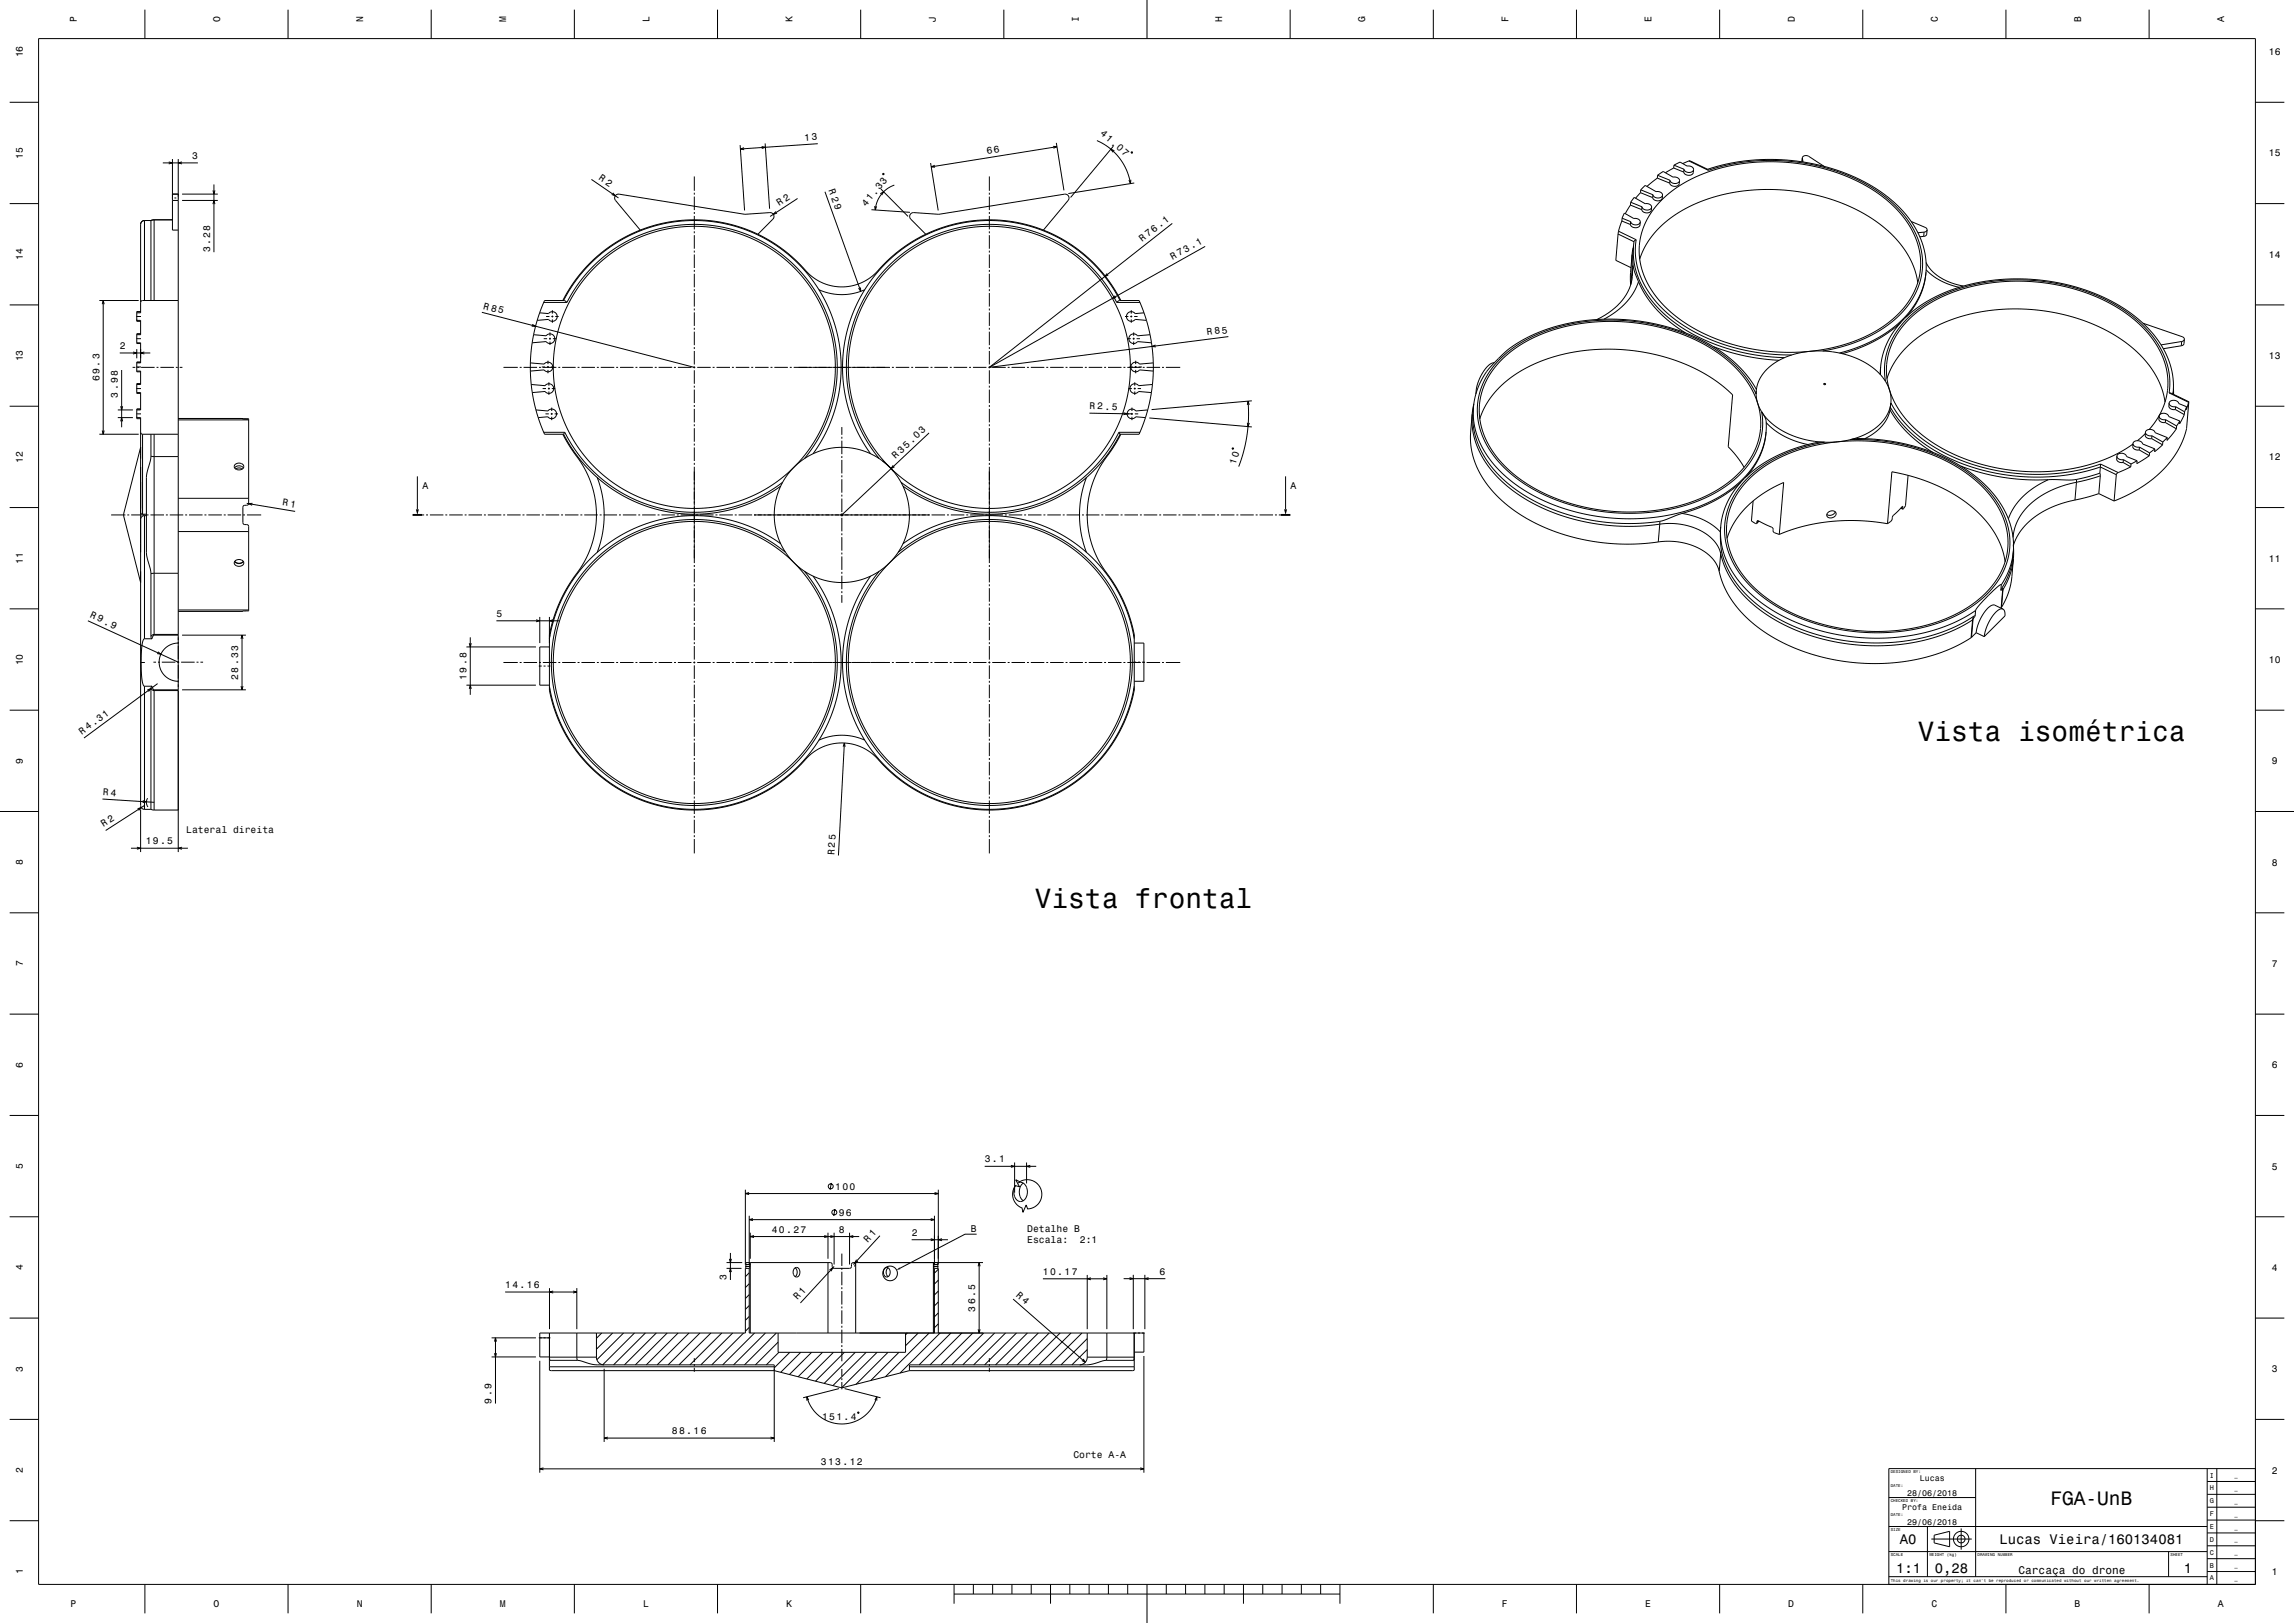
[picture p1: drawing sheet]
<svg xmlns="http://www.w3.org/2000/svg" width="1189mm" height="841mm" viewBox="0 0 1189 841" stroke-linecap="round" stroke-linejoin="round" font-family="sans-serif">
<defs><g id="words">
<g font-size="14.4">
<text x="994" y="384">Vista isométrica</text>
<text x="536" y="471">Vista frontal</text>
</g>
<text font-size="10.1" x="1063" y="780">FGA-UnB</text>
<g font-size="7.2">
<text x="985" y="800">A0</text>
<text x="1036" y="800">Lucas Vieira/160134081</text>
<text x="983" y="815">1:1</text>
<text x="1003" y="815">0,28</text>
<text x="1132" y="815">1</text>
</g>
<text font-size="5.8" x="1046" y="816">Carcaça do drone</text>
<g font-size="5.1">
<text x="417" y="73" transform="rotate(-4 417 73)">13</text>
<text x="512" y="80" transform="rotate(-9 512 80)">66</text>
<text x="404" y="107" transform="rotate(-33 404 107)">R 2</text>
<text x="592" y="126" transform="rotate(-38 592 126)">R 76.1</text>
<text x="250" y="160" transform="rotate(14 250 160)">R 85</text>
<text x="146" y="262" transform="rotate(9 146 262)">R 1</text>
<text x="46" y="320" transform="rotate(25 46 320)">R 9.9</text>
<text x="53" y="412" transform="rotate(3 53 412)">R 4</text>
<text x="433" y="443" transform="rotate(-87 433 443)">R 25</text>
<text x="450" y="644" transform="rotate(-47 450 644)">R 1</text>
<text x="413" y="674" transform="rotate(-47 413 674)">R 1</text>
</g>
<g font-size="5">
<text x="40" y="12" transform="rotate(-90 40 12)">P</text>
<text x="114" y="12" transform="rotate(-90 114 12)">O</text>
<text x="188" y="12" transform="rotate(-90 188 12)">N</text>
<text x="262" y="12" transform="rotate(-90 262 12)">M</text>
<text x="337" y="12" transform="rotate(-90 337 12)">L</text>
<text x="411" y="12" transform="rotate(-90 411 12)">K</text>
<text x="485" y="12" transform="rotate(-90 485 12)">J</text>
<text x="559" y="12" transform="rotate(-90 559 12)">I</text>
<text x="633" y="12" transform="rotate(-90 633 12)">H</text>
<text x="708" y="12" transform="rotate(-90 708 12)">G</text>
<text x="782" y="12" transform="rotate(-90 782 12)">F</text>
<text x="856" y="12" transform="rotate(-90 856 12)">E</text>
<text x="930" y="12" transform="rotate(-90 930 12)">D</text>
<text x="1004" y="12" transform="rotate(-90 1004 12)">C</text>
<text x="1079" y="12" transform="rotate(-90 1079 12)">B</text>
<text x="1153" y="12" transform="rotate(-90 1153 12)">A</text>
<text x="12" y="30" transform="rotate(-90 12 30)">16</text>
<text x="1176" y="29">16</text>
<text x="570" y="70" transform="rotate(41 570 70)">41.07</text>
<text x="12" y="82" transform="rotate(-90 12 82)">15</text>
<text x="100" y="82">3</text>
<text x="1176" y="81">15</text>
<text x="310" y="93" transform="rotate(35 310 93)">R 2</text>
<text x="429" y="99" transform="rotate(70 429 99)">R 29</text>
<text x="449" y="107" transform="rotate(-51 449 107)">41.33</text>
<text x="109" y="131" transform="rotate(-90 109 131)">3.28</text>
<text x="12" y="135" transform="rotate(-90 12 135)">14</text>
<text x="608" y="135" transform="rotate(-29 608 135)">R 73.1</text>
<text x="1176" y="134">14</text>
<text x="626" y="174" transform="rotate(-7 626 174)">R 85</text>
<text x="62" y="181">2</text>
<text x="12" y="187" transform="rotate(-90 12 187)">13</text>
<text x="1176" y="186">13</text>
<text x="51" y="197" transform="rotate(-90 51 197)">69.3</text>
<text x="61" y="206" transform="rotate(-90 61 206)">3.98</text>
<text x="565" y="212" transform="rotate(1 565 212)">R 2.5</text>
<text x="12" y="240" transform="rotate(-90 12 240)">12</text>
<text x="464" y="238" transform="rotate(-43 464 238)">R 35.03</text>
<text x="1176" y="239">12</text>
<text x="640" y="241" transform="rotate(-72 640 241)">10</text>
<text x="219" y="253">A</text>
<text x="669" y="253">A</text>
<text x="12" y="292" transform="rotate(-90 12 292)">11</text>
<text x="1176" y="291">11</text>
<text x="257" y="320">5</text>
<text x="12" y="345" transform="rotate(-90 12 345)">10</text>
<text x="1176" y="344">10</text>
<text x="123" y="352" transform="rotate(-90 123 352)">28.33</text>
<text x="242" y="352" transform="rotate(-90 242 352)">19.8</text>
<text x="42" y="381" transform="rotate(-36 42 381)">R 4.31</text>
<text x="12" y="396" transform="rotate(-90 12 396)">9</text>
<text x="1177" y="396">9</text>
<text x="54" y="429" transform="rotate(-33 54 429)">R 2</text>
<text x="96" y="432">Lateral direita</text>
<text x="76" y="438">19.5</text>
<text x="12" y="448" transform="rotate(-90 12 448)">8</text>
<text x="1177" y="449">8</text>
<text x="12" y="501" transform="rotate(-90 12 501)">7</text>
<text x="1177" y="501">7</text>
<text x="12" y="553" transform="rotate(-90 12 553)">6</text>
<text x="1177" y="554">6</text>
<text x="12" y="606" transform="rotate(-90 12 606)">5</text>
<text x="510" y="602">3.1</text>
<text x="1177" y="606">5</text>
<text x="433" y="616">100</text>
<text x="435" y="630">96</text>
<text x="400" y="639">40.27</text>
<text x="435" y="639">8</text>
<text x="473" y="640">2</text>
<text x="503" y="638">B</text>
<text x="532" y="638">Detalhe B</text>
<text x="532" y="644">Escala:</text>
<text x="560" y="644">2:1</text>
<text x="12" y="658" transform="rotate(-90 12 658)">4</text>
<text x="1177" y="659">4</text>
<text x="377" y="663" transform="rotate(-90 377 663)">3</text>
<text x="541" y="661">10.17</text>
<text x="601" y="661">6</text>
<text x="262" y="667">14.16</text>
<text x="526" y="672" transform="rotate(41 526 672)">R 4</text>
<text x="505" y="680" transform="rotate(-90 505 680)">36.5</text>
<text x="12" y="711" transform="rotate(-90 12 711)">3</text>
<text x="1177" y="711">3</text>
<text x="255" y="727" transform="rotate(-90 255 727)">9.9</text>
<text x="426" y="736">151.4</text>
<text x="348" y="743">88.16</text>
<text x="556" y="756">Corte A-A</text>
<text x="425" y="759">313.12</text>
<text x="12" y="763" transform="rotate(-90 12 763)">2</text>
<text x="1177" y="764">2</text>
<text x="12" y="816" transform="rotate(-90 12 816)">1</text>
<text x="1177" y="816">1</text>
<text x="36" y="833">P</text>
<text x="111" y="833">O</text>
<text x="185" y="833">N</text>
<text x="259" y="833">M</text>
<text x="333" y="833">L</text>
<text x="407" y="833">K</text>
<text x="778" y="833">F</text>
<text x="853" y="833">E</text>
<text x="927" y="833">D</text>
<text x="1001" y="833">C</text>
<text x="1075" y="833">B</text>
<text x="1149" y="833">A</text>
</g>
<g font-size="4.3">
<text x="995" y="767">Lucas</text>
<text x="988" y="775">28/06/2018</text>
<text x="986" y="782">Profa Eneida</text>
<text x="988" y="790">29/06/2018</text>
</g>
<g font-size="3.6">
<text x="1145" y="766">I</text>
<text x="1145" y="772">H</text>
<text x="1145" y="779">G</text>
<text x="1145" y="786">F</text>
<text x="1145" y="792">E</text>
<text x="1145" y="799">D</text>
<text x="1145" y="806">C</text>
<text x="1145" y="812">B</text>
<text x="1145" y="819">A</text>
</g>
<g font-size="2.9">
<text x="1158" y="765">_</text>
<text x="1158" y="772">_</text>
<text x="1158" y="779">_</text>
<text x="1158" y="785">_</text>
<text x="1158" y="792">_</text>
<text x="1158" y="799">_</text>
<text x="1158" y="805">_</text>
<text x="1158" y="812">_</text>
<text x="1158" y="819">_</text>
</g>
<g font-size="2.2">
<text x="980" y="763">DESIGNED BY:</text>
<text x="980" y="771">DATE:</text>
<text x="980" y="778">CHECKED BY:</text>
<text x="980" y="786">DATE:</text>
<text x="980" y="793">SIZE</text>
<text x="980" y="806">SCALE</text>
<text x="1000" y="806">WEIGHT (kg)</text>
<text x="1025" y="806">DRAWING NUMBER</text>
<text x="1125" y="806">SHEET</text>
<text x="980" y="820">This drawing is our property; it can't be reproduced or communicated without our written agreement.</text>
</g>
</g></defs>
<g fill="none" stroke="#000" stroke-width=".52">
<path d="M75 5v15M149 5v15M223 5v15M298 5v15M372 5v15M446 5v15M520 5v15M595 0v20M669 5v15M743 5v15M817 5v15M891 5v15"/>
<path d="M965 5v15M1040 5v15M1114 5v15M20 20h1149v801h-1149zM5 53h15M1169 53h15M384 75l2 34M386 77h-2l2 1M395 76h2l-2 1M397 74l2 34M424 74l-40 3M546 76h2l-2 1"/>
<path d="M548 74l3 25M548 76l-65 10M569 73l6 4 5 5 4 6 2 7M577 76l-22 26M578 78l-2-1 1 2M586 79h1zM84 84h19M87 84h2l-2 1M89 82v37h3M92 82v360M94 84h-2l2 1M110 99l1 2v-2"/>
<path d="M111 96v35M307 93l14 10M318 100l1 1h-2M360 91v8M360 100v1M428 99l18 52M457 98l14 14M458 90v1zM464 96l-4 2-3 3-2 3-1 5M482 84l4 25M484 86h-1l2 1M513 91v8"/>
<path d="M513 100v1M586 93v2l-1-2M588 95l-34 5M850 100l-2 3M850 100l7 2M850 98l3-2 5 3h1a2.2 2.2 0 0 1 3 2M850 98v2M850 98l7 3M859 92l-5 5M859 92l6 3M859 91l3-2 5 3h1a2.2 2.2 0 0 1 3 2M859 91v1"/>
<path d="M859 91l7 2M866 93v1l2 1a2.3 2.3 0 0 0 3-1M866 93l-1 2M867 87l-4 3M867 87l6 2M868 86l3-2 3 2h1a2.2 2.2 0 0 1 3 2M868 86l-1 1M868 86l5 2M871 94l-1 1a2.8 2.8 0 0 1-2 2 2.8 2.8 0 0 1-3-2M873 88l1 1h1a2.3 2.3 0 0 0 3-1M873 88v1M875 83l-3 2"/>
<path d="M875 83l10 5M878 88v1a2.8 2.8 0 0 1-3 2 2.8 2.8 0 0 1-2-2M885 88a104 104 0 0 1 95 15 45 45 0 0 1 18 38M885 88l15-3 15-2 15 1 15 3 15 5 12 6 11 9 7 9 5 10 2 11-1 5-1 5-5 10-8 9-11 7-12 5-14 4M934 82a2.2 2.2 0 0 1 3-1l8 5M934 82l1 2M934 82v2M5 106h15M75 114l-1 1-1 1v46h-2M75 114v42M75 114h3M78 114v42"/>
<path d="M80 114h-2M80 114v42M80 114h9M89 103h.1M89 104h3M89 101h3M90 103h1M92 103h1M94 104h19M94 101h19M110 106l1-2v2M332 119l-13-15a2 2 0 0 1 0-2 2 2 0 0 1 2-1l65 10 13-1a2 2 0 0 1 2 1 2 2 0 0 1 0 3l-8 7"/>
<path d="M360 102v7M360 110v1M360 112v7M360 120v1M402 110l-1 1 2-1M413 103l-14 9M452 109l20 1M453 107l1 2v-2M456 100l2-1-1 2M513 102v7M513 110v1M513 112v7"/>
<path d="M513 120v1M541 119l13-15a2 2 0 0 0 0-2 2 2 0 0 0-2-1l-65 10-13-1a2 2 0 0 0-2 1 2 2 0 0 0 0 3l8 7M608 116l-95 74M839 120v1M839 120l9 4M841 115l-2 5M841 115l4 1M841 113l1-3 5 3h1a2.2 2.2 0 0 1 2 2M841 113v2M841 113l4 2M845 106l-3 5M845 106l6 3"/>
<path d="M845 115l1 1 1 1a2.3 2.3 0 0 0 3-2M845 115v1M845 105l2-3 6 4 1-1a2.2 2.2 0 0 1 2 2M845 105v1M845 105l6 2M850 115v2a2.8 2.8 0 0 1-3 1 2.8 2.8 0 0 1-2-2M851 107v2M851 107l1 1 1 1a2.3 2.3 0 0 0 3-2M856 107v2a2.8 2.8 0 0 1-3 1 2.8 2.8 0 0 1-2-1M857 101v1l2 1a2.3 2.3 0 0 0 3-2M857 101v1M861 104l8-7 9-5 12-4 11-3 13-1h13l12 2 12 3 11 5 10 5 9 7 6 8 5 8 3 8v9l-1 8-3 6-3 4-8 9-11 7-13 5-15 4-15 1-16-2-15-3-15-7-11-7-10-9-6-10-2-6-1-5v-5v-6l2-5 2-5 3-5z"/>
<path d="M862 101v2a2.8 2.8 0 0 1-3 1 2.8 2.8 0 0 1-2-2M991 115l7 3 1 1M999 119v3h-2M999 119l-2 1M1169 106h15M360 122v7M360 130v1M360 132v7M360 140v1M513 122v7M513 130v1M513 132v7"/>
<path d="M513 140v1M625 128l-112 62M839 121l-1 14 7 4M839 121l8 4M846 132l-1 16M846 132v7M846 139v2a24 24 0 0 1-12 21l-6 4M846 139l-1 8M846 137v2M846 137l3 9M847 129l-1 3M847 128l-1 9"/>
<path d="M847 128v10l2 5 2 6 7 9 10 9 12 8 14 5 15 4 16 1M847 125v3M848 124l-1 1M848 124v6v6l1 5 3 6 7 10 10 9 13 8 15 6 16 3 16 1M850 134l4-8 5-7 8-7 10-5 10-5 12-2 13-2 13 1 13 1 12 3 11 5 11 6 9 8 6 7 5 9 2 8M997 122l-2 1M997 120v2M997 120l-3 1M998 136a25 25 0 0 0 20 12M998 140l4 3 4 2 9 4M5 158h15M51 156h21"/>
<path d="M53 158v-2l1 2M53 156v69M92 156h-18l-1 1M282 157h12M292 156l8-13 6-6 6-6 6-4 7-4 14-6 8-2 8-1 15 1 15 4 7 3 8 4 6 4 7 5 10 12 7 14 3 7 2 8 1 15-1 8-1 8-5 15-3 7-5 6M294 157l-2-1h-10l-2 6M294 157l4-7 5-7 10-10 7-5 7-4 14-5 15-3h8l8 1 7 2 8 2 7 3 7 5 6 4 6 6 5 5 4 7 4 7 3 7 3 7 1 8 1 8v7l-1 8-2 8-6 14-3 6-5 7M360 142v7M360 150v1M360 152v7M360 160v1M417 140l4 4 5 2 5 2 5 1 5-1 6-2 4-2 4-4"/>
<path d="M417 140l-6-6-7-6-8-5-8-4-9-3-9-1-10-1h-9l-10 2-8 3-9 4-8 5-8 6-6 7-6 7-4 8M417 140h.1M424 150l6 2 6 1 6-1 6-2M446 149v2l-1-2M455 140l7-6 7-6 8-5 8-4 9-3 9-2h10h9l9 2 9 3 8 4 9 5 7 5 6 7 6 8 5 8M455 140h.1M513 142v7M513 150v1M513 152v7M513 160v1M574 142l-1 1h1M578 153l-1 2 1-1"/>
<path d="M579 157l1-1h10l3 6M579 157l-4-7-5-6-5-6-6-6-6-4-7-4-14-5-8-2-8-1h-8l-7 1-8 2-7 2-7 4-7 3-6 5-6 5-5 6-5 7-4 6-3 8-3 14-1 8v8l1 8 1 7 3 8 3 7 4 6 5 7M579 157h12M581 156l-9-13-5-6-6-5-6-5-7-4-14-6-15-3h-9l-7 1-15 4-8 3-7 4-12 9-10 12-5 6-3 7-3 8-2 8-1 15v8l2 8 4 15 8 13M849 146l4 7 6 7 7 7 8 5M849 146l-2 5-4 6-5 4-7 4M998 141l-1 7-3 7-4 6-5 6-7 5-7 5-9 3-9 3M998 141l-1 6-2 6-3 6-4 5M1169 158h15M71 176h2M71 164h2M71 166h2v7h-2"/>
<path d="M71 178h2v10h-2M73 162h-2v5h2M73 173h-2v5h2M250 162l110 28M276 178l-1 10M276 168l2 1h-2M277 173l-1 5M277 173l6 1a2.5 2.5 0 0 1 4 0 2.5 2.5 0 0 1 0 3 2.5 2.5 0 0 1-4 0l-7 1M278 166l-1 7M280 162l-2 4M280 162l4 1a2.5 2.5 0 0 1 4-1 2.5 2.5 0 0 1 0 4 2.5 2.5 0 0 1-4 0h-6M282 176h2"/>
<path d="M283 164h2M285 176h1M285 172v2M285 175v1M285 177v2M286 164h1M286 161v2M286 164v1M286 166v1M287 176h1M288 164h2M360 162v7"/>
<path d="M360 170v1M360 172v7M360 180v1M513 162v7M513 170v1M513 172v7M513 180v1M583 164h2M584 176h2M586 164h1M586 161v2M586 164v1"/>
<path d="M586 166v1M587 176h1M588 172v2M588 175v1M588 177v2M588 164h2M589 176h2M593 162l1 4M593 162l-5 1a2.5 2.5 0 0 0-3-1 2.5 2.5 0 0 0 0 4 2.5 2.5 0 0 0 3 0h6M594 166l2 7M596 173l1 5M596 173l-6 1a2.5 2.5 0 0 0-4 0 2.5 2.5 0 0 0 0 3 2.5 2.5 0 0 0 4 0l7 1"/>
<path d="M597 178l1 10M599 179l-2 1h2M637 174l-124 16M888 180l17 4 17 3M985 167l-6 5-7 5-8 3-9 3M1111 167l20 8 1 1M1131 179l-10 2M1131 177v2M1131 177l-11 2M1132 176v2l-1 1M1132 176l-1 1M62 183h16"/>
<path d="M63 192v29M69 190h1M69 182l2 1h-2M71 190h2M71 181v5M71 192h2v7h-2M71 190h1M73 188h-2v5h2M73 199h-2v5h2M73 190h7M75 182l-2 1h2M81 190h1"/>
<path d="M83 190h7M91 190h1M93 190h2M261 190h7M269 190h1M271 190h7M275 192v7M275 188v4M275 188l7 1a2.5 2.5 0 0 1 4-1 2.5 2.5 0 0 1 0 4 2.5 2.5 0 0 1-4 0h-7M275 199l1 4M275 199l7 1a2.5 2.5 0 0 1 4 0 2.5 2.5 0 0 1 0 3 2.5 2.5 0 0 1-4 0h-6M279 190h1"/>
<path d="M281 190h2M281 190h7M284 190h1M284 187v2M284 190v1M284 192v1M284 198v2M286 190h1M289 190h1M291 190h7M299 190h1M301 190h7"/>
<path d="M309 190h1M311 190h7M319 190h1M321 190h7M329 190h1M331 190h7M339 190h1M341 190h7M349 190h1M351 190h7M359 190h1M360 182v7"/>
<path d="M360 190v1M360 192v7M360 200v1M361 190h7M369 190h1M371 190h7M379 190h1M381 190h7M389 190h1M391 190h7M399 190h1M401 190h7"/>
<path d="M409 190h1M411 190h50M462 190h1M464 190h7M472 190h1M474 190h7M482 190h1M484 190h7M492 190h1M494 190h7M502 190h1M504 190h7"/>
<path d="M512 190h1M513 182v7M513 190v1M513 192v7M513 200v1M514 190h7M522 190h1M524 190h7M532 190h1M534 190h7M542 190h1M544 190h7"/>
<path d="M552 190h1M554 190h7M562 190h1M564 190h7M572 190h1M574 190h7M582 190h1M584 190h7M585 190h2M588 190h1M588 198v2M589 187v2"/>
<path d="M589 190v1M589 192v1M590 190h2M592 190h1M594 190h7M597 199v4M597 199l-7 1a2.5 2.5 0 0 0-4 0 2.5 2.5 0 0 0 0 3 2.5 2.5 0 0 0 4 0h7M598 188v4M598 188l-7 1a2.5 2.5 0 0 0-4-1 2.5 2.5 0 0 0 0 4 2.5 2.5 0 0 0 4 0h7M598 192l-1 7M602 190h1M604 190h8"/>
<path d="M774 188l-2 1-3 4-3 5-1 4M778 187l8-7 9-5 11-4 11-3 12-1h14l12 2 13 3 11 4 10 6 8 6 7 8 5 8 3 9 1 8-2 8-2 6-3 4-8 9-11 8-13 5-15 3-15 1-17-1-15-4-14-5-12-8-9-9-7-10-2-5-1-6v-5v-6l2-5 2-5zM929 184l-7 3-6 4-4 6-2 6M945 182h-9l-7 2M945 182l10 1 9 3 8 5 5 7M975 190v4M975 190l1-6 2-6 3-6 5-6a72 72 0 0 1 45-21 102 102 0 0 1 79 22 44 44 0 0 1 16 36M977 198v-6v-5l3-10 6-9 9-8 11-7 14-5 14-2 16-1 15 2 14 3 15 6 11 8 10 9 6 9 2 6 1 5 1 5-1 6M977 198l3 5v6M978 196l4-8 6-7 7-7 10-6 10-4 13-3 12-1h13l13 2 12 3 12 5 10 6 9 7 6 8 5 9 2 8M5 211h15M61 216h8"/>
<path d="M61 212h8M63 218v-2l1 2M63 210v2l1-2M71 214h2M71 201h2M71 216h2v201v2h2M71 203h2v9h-2M73 212h-2v5h2M92 217h33M92 218h37M125 217h1M125 217h.1"/>
<path d="M126 217h1M127 217h1M127 217h.1M128 217h1M128 217h.1M129 217v44l-1 1h-2v1v8l1 1h1l1 1v43l-1 1M276 203l2 9M278 212l1 4M278 212l6 1a2.5 2.5 0 0 1 4 0 2.5 2.5 0 0 1 0 3 2.5 2.5 0 0 1-4 0h-5M279 216l3 9h10M281 201h2M283 214h1"/>
<path d="M284 201h1M284 201v1M284 203v2M285 214h1M286 211v2M286 214v1M286 216v2M286 201h2M287 214h2M360 202v7M360 210v1M360 212v7"/>
<path d="M360 220v1M513 202v7M513 210v1M513 212v7M513 220v1M565 214h22M582 214h2l-2 1M583 214h2M585 201h2M586 214h1M587 211v2M587 214v1"/>
<path d="M587 216v2M588 201h1M588 201v1M588 203v2M588 214h2M590 201h1M594 216l-4 9h-9M595 212l-1 4M595 212l-6 1a2.5 2.5 0 0 0-4 0 2.5 2.5 0 0 0 0 3 2.5 2.5 0 0 0 4 0h5M596 217l53 4M597 203l-2 9M647 219v2l1-2"/>
<path d="M647 208v8l-1 9-1 8-3 9M648 210l-1-2v2M649 208l-52 4M763 215l-1 15 1 6 3 6 3 7 5 6 5 5 7 5 7 5 9 4 9 3 9 3 10 1 10 1h9l10-1M763 215v6l1 6 3 7 3 5 4 6 5 5 6 5 7 4 15 7 18 5 17 2 18-1M764 211v10l4 10 6 10 9 8 11 7 13 6 14 4 15 2 16 1 14-2 13-4 12-5 10-7 7-8 5-9 2-10M764 211l-1 7 1 6 2 6 3 6 4 6 5 5 6 5 7 5 7 4 8 4 18 4 18 2 18-1M764 209l-1 6M765 202v2M765 202v1M767 217l4-9 7-8 9-7 11-6 13-4 13-2h15l14 2 12 3 13 5 11 6 9 8-2 27 4 5 4 5M910 204l-5-8-7-8-9-7-11-6-11-4-13-3-14-2h-13l-13 2-12 3-11 5-9 6-8 7-5 9-3 9v8l2 10 5 10 8 8 10 8 13 7 13 4 14 3 15 1 14-1 15-3 12-5 10-7 8-8 6-9 2-10v-10"/>
<path d="M910 204l1 5M910 203v1M910 203h.1M910 202a75 75 0 0 0-48-33 98 98 0 0 0-79 11l-9 8-5 6-4 9-1 8M911 209l2 4M913 213l2 4v7M913 213l5 6 8 6 10 3 10 1M915 219l5 4 5 3 6 3 6 1M980 212l4 6 5 6 6 6 7 4M980 212l-2 5-3 4-4 3-4 3M980 211l7 10 11 9 13 8 14 5 16 3 17 1 16-1 15-4M980 211v1"/>
<path d="M980 209l7 10 10 9 13 8 15 5 16 4 17 1 16-2 15-4M980 209l-2 6-4 5-7 5-8 3M980 209v2M1119 216v1a2.6 2.6 0 0 0 3 2M1119 216a2.8 2.8 0 0 1 3-2 2.8 2.8 0 0 1 2 2l6 2M1119 216a2.6 2.6 0 0 0 3 1M1122 219l6 3M1122 217l6 4M1122 217v2M1124 204l10 4M1124 209v1a2.6 2.6 0 0 0 4 2M1124 209a2.8 2.8 0 0 1 3-2 2.8 2.8 0 0 1 2 2l4 2"/>
<path d="M1124 209a2.6 2.6 0 0 0 4 2M1126 203v1zM1127 201v3M1128 212l4 3M1128 211l4 2M1128 211v1M1130 218l-2 3M1132 215l-2 5v-2M1132 213v2M1133 211l-1 2M1134 208l-1 4v-1M1134 208h.1"/>
<path d="M1134 208l-1 16-3 8-5 6-5 7-8 6-7 5-9 4M1169 211h15M51 225h21M53 223v2l1-2M73 224l1 1M73 232l-9 34 9 36M74 225h18M74 225v41M78 236l-2 11v39l2 11M78 236l14 1M78 225v11M80 225v104"/>
<path d="M282 224h11M292 225l7 12M292 225l4 7 5 7 6 6 6 5 6 5 8 4 7 3 8 2 9 2h7h9l8-1 8-2 7-3 8-4 7-4M293 224l4 7 4 6 6 7 6 5 7 5 7 4 8 3 8 3 8 1h9h8l8-1 8-2 8-4 7-4 7-4M293 224l-1 1M299 237l4 6 3 8 2 7 1 9-1 8-1 8-4 7-4 7M299 236v1M360 222v7M360 230v1M360 232v7M360 240v1M417 238l-7 5-4 7"/>
<path d="M417 238l9-5 10-1h5l6 1 9 5M436 221v4M436 226v1M436 228v7M436 236v1M436 238v7M456 238l6 5 5 7M457 239l6 5M482 224l-46 43M513 222v7M513 230v1M513 232v7"/>
<path d="M513 240v1M573 236l1 1M574 237l-5 6-3 8-2 7v8v8l2 9 3 7 5 7M580 224l-4 7-5 7-6 6-6 6-7 4-7 4-8 3-8 3-7 1h-9h-8l-9-1-7-2-8-4-7-3-7-5M580 224h11M580 224l1 1M581 225l-5 7-5 7-5 6-7 6-6 4-8 4-7 3-8 2-8 2h-8h-8l-8-1-8-2-8-3-7-4-7-4M581 225l-7 12M639 232v1zM915 224l-1 6-2 6-3 6-4 5M946 229l-8 1-12 4-9 4-9 6-6 6-5 7-4 8-1 8M959 228h11l11 1 10 3 11 3 9 5 9 5 7 6 6 6 4 7 3 7 2 7-1 8-1 7-4 7-5 7-6 5-6 4-7 4-15 5-16 3h-17l-16-3-16-5-14-8-6-4-6-5-4-6-3-5-3-6-2-6v-5v-6l2-5 2-6 3-5 5-5 5-5 6-4 13-6 16-4"/>
<path d="M959 228a96 96 0 0 1 47 8 61 61 0 0 1 36 37l1 5 1 8M959 228l-7 1h-6M1097 236v2a2.6 2.6 0 0 0 3 2M1097 236a2.8 2.8 0 0 1 3-1 2.8 2.8 0 0 1 2 2l6 2M1097 236a2.6 2.6 0 0 0 4 2M1100 240l4 2M1101 238l4 2M1101 238l-1 2M1106 230l-1 1a2.6 2.6 0 0 0 4 2M1106 230a2.8 2.8 0 0 1 2-2 2.8 2.8 0 0 1 3 2l6 3M1106 230a2.6 2.6 0 0 0 3 2M1108 239l-3 1"/>
<path d="M1109 233l5 3M1109 232l5 3M1109 232v1M1112 225l-4 3M1112 224v1a2.6 2.6 0 0 0 3 2M1112 224a2.8 2.8 0 0 1 3-1 2.8 2.8 0 0 1 2 1l6 3M1112 224a2.6 2.6 0 0 0 3 2M1114 223l6-10 2-5 1-5v-10l-3-10-7-10-9-9-12-8-13-5-15-4-16-1h-15l-15 3-13 5-11 7-8 9-3 4-3 5-2 8v9l2 8 4 8 6 7 7 7 9 6 10 5 12 4 11 2 12 1h13l12-2 11-2 10-5 9-5M1114 236l-6 4v-1M1114 235v1M1115 227l6 4M1115 226l6 3"/>
<path d="M1115 226v1M1117 233l-3 2M1121 231l-4 3v-1M1121 229v2M1123 227l-2 2M1128 222l-5 6v-1M1128 221v1M92 258h37M122 242a2.9 2.9 0 0 1 4 0M122 241a2.2 2.2 0 0 1 3-1 2.2 2.2 0 0 1 1 3 2.2 2.2 0 0 1-3 1 2.2 2.2 0 0 1-1-3zM122 243l2-1 2 1M216 247v17"/>
<path d="M310 247l2 10 1 9-1 10-2 10M360 242v50M406 250l-4 9-1 9 2 9 4 9M436 246v1M436 248v7M436 256v1M436 258v7M463 241l-1 2 2-1M467 250l1 2M468 252l3 9v9l-2 8-4 8M513 242v50M563 247l-3 10v10v9l3 10"/>
<path d="M666 247v17M902 250l-6 5-7 4-8 4-9 3M907 248l8-6 9-6 11-4 11-2 12-1h13l13 1 12 4 11 4 10 6 9 6 7 8 4 8 3 9 1 8-2 9-2 5-3 4-8 9-11 7-13 6-15 3-16 1-17-1-15-4-13-6-12-8-10-9-6-10-2-5-1-5v-6l1-5 1-6 2-5 4-4zM909 260l-1 10 2 1M989 246l-1 16-2 2M1016 241l11 4 11 2 12 2h12M1062 249l-7 3-7 5-4 6-3 6M1075 259l-11 4-9 5-7 6-4 8M1076 248v2M1076 248l-14 1M1076 250l-13 4-5 3-5 3-4 5-3 4-2 5-1 4M1076 250l-1 9"/>
<path d="M1088 256l-13 3M1088 256l8 4M1088 245l1 2M1088 245l-12 3M1089 247l-13 3M1089 247l-1 9M1089 242l-1 3M1089 242l8 4M1089 240v2M1089 240l9 5M1097 246l-1 14M1098 245l-1 1"/>
<path d="M1104 242l-6 3M1105 240l-1 2M5 263h15M58 267h7M66 267h1M68 267h7M73 265l1 1M74 266h2M75 267l-1 1-1 1M75 267v64M75 267h1M76 267h1"/>
<path d="M78 267h7M86 267h1M88 267h7M92 275h37M96 267h1M98 267h7M106 267h1M108 267h7M116 267h1M118 267h7M126 267h1M128 261l25 4"/>
<path d="M128 267h7M131 261h-2l2 1M219 267h1M221 267h1M223 267h7M231 267h1M233 267h7M241 267h1M243 267h7M251 267h1M253 267h7M261 267h1"/>
<path d="M263 267h7M271 267h1M273 267h7M281 267h1M283 267h7M291 267h1M293 267h7M301 267h1M303 267h7M311 267h1M313 267h7M321 267h1"/>
<path d="M323 267h7M331 267h1M333 267h7M341 267h1M343 267h7M351 267h1M353 267h7M361 267h1M363 267h7M371 267h1M373 267h7M381 267h1"/>
<path d="M383 267h7M391 267h91M436 266v1M436 268v7M436 276v1M436 278v7M483 267h7M491 267h1M493 267h7M501 267h1M503 267h7M511 267h1"/>
<path d="M513 267h7M521 267h1M523 267h7M531 267h1M533 267h7M541 267h1M543 267h7M551 267h1M553 267h7M561 267h1M563 267h7M571 267h1"/>
<path d="M573 267h7M581 267h1M583 267h7M591 267h1M593 267h7M601 267h1M603 267h7M611 267h1M613 267h7M621 267h1M623 267h7M631 267h1"/>
<path d="M633 267h7M641 267h1M643 267h7M651 267h1M653 267h7M661 267h1M663 267h1M860 272h11l10 3 4 2 3 3 3 3 1 4M860 272l-1 9M860 270v2M872 266l5 1 6 2 5 3 4 4M872 266l-12 4"/>
<path d="M892 276v10M892 273v8l2 8 4 8 5 6 7 7 9 6 9 5 10 4 12 3 11 2 12 1 11-1 12-2 10-3 9-4 9-5M892 273v3M911 270l-1 1M911 270h.1M912 270l7 4a3 3 0 0 0 3 3M912 270h-1M912 270l-2 1M912 270h.1M922 277l2-27-10 6-8 6-7 8-4 9M948 265a2.1 2.1 0 0 1 2 0 2.1 2.1 0 0 1 1 2 2.3 2.3 0 0 1-2 2 2.3 2.3 0 0 1-2-3zM951 265a3 3 0 0 1-4 2"/>
<path d="M978 271l3-27 14 4 9 4 8 4 7 4 6 6 6 5 4 7 3 7 1 6M978 271l-15-1h-14l-14 3-13 4M985 263l1 1M985 263h1M986 263l-5 4-1 3-2 1M986 263h.1M986 263v1M1169 263h15M78 297v33M92 297h-14M122 291a3 3 0 0 0 4 0M122 291v-1a2.2 2.2 0 0 1 3 0 2.2 2.2 0 0 1 1 3 2.2 2.2 0 0 1-3 0 2.2 2.2 0 0 1-1-2z"/>
<path d="M299 297l-5 7-4 8-3 8-2 9M299 297h.1M360 293v1M360 295v7M405 282l-8-5-9-5-9-2-10-2-10-1-9 1-10 2-9 3-9 4-8 6-7 6-7 7-5 8-5 8-3 9-2 10M407 286l-12-8-13-5-13-3-14-1-14 3-13 4-13 8-10 9-8 11-6 13-4 13-1 15 1 14 5 13 6 13 9 11 12 9 12 6 13 5 14 1 14-1 14-3 12-6 12-9 10-11 7-12 4-13 3-14-1-13-3-15-5-12-8-12M407 286l5 6 5 4M417 296l9 4 10 2 6-1 5-1 9-4M421 299l5 7 4 7 3 9 2 8 1 8v9l-1 8-2 9-3 8-4 8-4 8-6 6-6 6-6 5-7 5-8 4-8 2-9 2-8 1h-9l-8-1-8-2-9-3-7-3-8-5-6-5-6-6-6-7-4-7-4-8-2-8-2-8M436 286v1M436 288v7M436 296v1"/>
<path d="M436 298v7M451 299l-4 7-4 8-3 8-2 8-1 8v9l1 9 1 8 3 8 4 7 4 8 6 7 5 5 7 6 8 5 8 4 8 2 8 2 9 1h8l8-1 9-2 7-2 9-4 7-5 7-5 6-6 5-7 5-8 3-7 3-8 2-8M465 286l12-8 13-5 14-3 14-1 14 3 13 5 12 7 10 9 9 11 6 13 4 13 1 15-2 14-4 13-7 13-9 10-10 9-13 7-13 5-14 1-15-1-13-3-13-7-11-8-10-10-7-13-5-13-2-14v-14l3-14 6-12 8-12M465 286l-4 5-5 5M468 282l9-6 8-4 9-3 10-1 9-1 10 1 9 2 10 3 8 4 8 5 8 7 6 7 6 8 4 9 4 8 2 10M513 293v1M513 295v7M574 297l5 8 4 7 3 8 2 9M574 297h-1M859 281h11l10 3 4 2 3 3 3 4 1 3M891 296l2 7 4 7 5 7 6 6 8 5 8 5 10 4 9 3 11 2 10 2h12l9-1 11-2 9-3 9-3 8-5M892 287l2 7 4 7 5 6 6 7 7 5 9 5 9 4 10 3 11 2 10 1 11 1 10-1 10-2 10-3 9-3 7-5"/>
<path d="M892 287l-1 9M892 286v1M892 286l3 7 3 7 6 7 6 5 7 6 9 5 9 4 10 3 11 2 10 1h11l10-1 10-2 10-2 8-4 8-5M1043 282l1 7M1044 286l-2 9-5 8M1044 286l-2 10-4 9M1044 289l-2 15-2 6-3 5M1044 289l-2 8-4 8M5 315h15M92 316h37M127 317h-35M127 317h1"/>
<path d="M127 317h.1M128 316v1M280 320v13M285 320v38M360 303v1M360 305v7M360 313v1M360 315v7M436 306v1M436 308v4M513 303v1M513 305v7"/>
<path d="M513 313v1M513 315v7M1023 319l-1 2M1024 319h-1M1024 319l-1 2M1024 316v3M1037 315h.1M1037 303l-2 1-4 4-7 8M1037 303v3M1038 305l-1 1M1038 305h.1M1038 306h-1"/>
<path d="M1038 306l-1 9M1038 316l1 1v2l-11 11M1038 316h-2l-4 4-2 5-2 5M1038 316l-5-3-2 2-5 6-2 7M1038 305v1M1038 305l-1 10M1169 315h15M46 322l46 21M75 331a10 10 0 0 0-2 8v4a25 25 0 0 0 2 12v1M75 331h4M78 330l1 1M80 329l-1 2"/>
<path d="M80 329h12M82 338l1 1h-2M92 333l-4 1-3 2-2 3-1 4 1 4 2 3 3 2 4 1M92 329h-12l-2 1M94 329h33M125 331v-2l1 2M125 329v28M242 335h36M243 333l1 2v-2M244 330v30M257 322h33M278 321l2 1h-2"/>
<path d="M285 335h-5v20h5M285 329v1M285 329h.1M287 321l-2 1h2M360 323v1M360 325v7M360 333v1M360 335v7M513 323v1M513 325v7M513 333v1M513 335v7"/>
<path d="M588 329v1M588 329v29M588 333h5v20h-5M1022 330h.1M1022 321v9M1023 321h-1M1023 321l-1 9M1024 328l4 2M1024 328l-2 2M73 343h2M75 356v63M75 356h4"/>
<path d="M76 358l2-1-1 1M78 357l2 1h12M78 357v62M79 356l-1 1M79 356l1 1M80 343h1M80 357h12M80 357v63M82 354l-38 28M82 343h1M84 343h7M92 343h1"/>
<path d="M94 343h7M94 357h33M102 343h1M104 343h1M125 356v1l1-1M242 355h36M243 357l1-2v2M261 343h7M269 343h1M271 343h7M279 345h2M279 343h1"/>
<path d="M281 343h7M282 345h1M284 345h1M285 358l3 10 4 10 5 9 7 8 8 8 8 6 10 5 10 3 11 2 10 1 11-1 10-3 10-3 9-5 9-7 7-7M285 357v1M289 343h1M291 343h7M299 343h1M301 343h7M309 343h1M311 343h7M319 343h1"/>
<path d="M321 343h7M329 343h1M331 343h7M339 343h1M341 343h7M349 343h1M351 343h7M359 343h1M360 343v1M360 345v7M360 353v1M360 355v7"/>
<path d="M361 343h7M369 343h1M371 343h7M379 343h1M381 343h7M389 343h1M391 343h7M399 343h1M401 343h7M409 343h1M411 343h50M462 343h1"/>
<path d="M464 343h7M472 343h1M474 343h7M482 343h1M484 343h7M492 343h1M494 343h7M502 343h1M504 343h7M512 343h1M513 343v1M513 345v7"/>
<path d="M513 353v1M513 355v7M514 343h7M522 343h1M524 343h7M532 343h1M534 343h7M542 343h1M544 343h7M552 343h1M554 343h7M562 343h1"/>
<path d="M564 343h7M572 343h1M574 343h7M582 343h1M584 343h7M588 357v1M588 358l-3 10-4 10-6 9-6 8-8 8-9 6-9 5-11 3-10 2-11 1-10-1-11-3-9-3-10-6-8-6-8-7M592 343h1M594 343h7M602 343h1M604 343h8M5 368h15"/>
<path d="M360 363v1M360 365v7M360 373v1M360 375v7M513 363v1M513 365v7M513 373v1M513 375v7M1169 368h15M360 383v1M360 385v7M360 393v1"/>
<path d="M360 395v7M417 393v1M417 394l4-4 5-3 5-1 5-1 6 1 5 1 4 3 4 4M424 384l6-2 6-1 7 1 5 2M437 387l1-2v2M438 385l-3 58M455 393v1M513 383v1M513 385v7M513 393v1M513 395v7M53 414l27 2"/>
<path d="M71 419l2-1-1 2M73 419v23M74 415h2l-2 1M75 419h3M75 417l-20 13M77 414l-1 2 1 2M78 419l2 1M80 420h12M360 403v1M360 405v7M360 413v1M360 415v7"/>
<path d="M513 403v1M513 405v7M513 413v1M513 415v7M0 421h20M68 440h29M71 439l2 1h-2M94 439l-2 1h2M360 423v1M360 425v7M360 433v1M360 435v7"/>
<path d="M513 423v1M513 425v7M513 433v1M513 435v7M1169 421h20M5 473h15M1169 473h15M5 526h15M1169 526h15M5 578h15M1169 578h15M386 616v39h3"/>
<path d="M386 618h100M388 618h-2l2 1M431 613l-1 3M484 618h2l-2 1M486 616v39h-2M510 604h27M524 604h2l-2 1M526 602v16M526 611l3 1a8 8 0 0 1 11 5 8 8 0 0 1-7 9l-1-2-2 4v-2a8 8 0 0 1-4-12l2 1zM528 613a4 4 0 0 1 4 1 4 4 0 0 1 0 4 4 4 0 0 1-3 5 4 4 0 0 1-4-5l1-4M530 613a6 6 0 0 0 0 9M532 602v11"/>
<path d="M534 604h-2l2 1M5 631h15M388 630v25M388 632h96M389 639v13M390 631l-2 1 2 1M429 639v13M432 639v16M433 626l-1 4M440 639v16M482 631l2 1-2 1M484 630v25"/>
<path d="M506 640h-6l-34 17M1169 631h15M377 657h7M377 654h8M378 659l1-2v2M378 652l1 2v-2M379 649v14M386 656h3M386 657v34h-106v12h29M386 657h2M388 660l-2 2M388 657v34h205"/>
<path d="M388 657l1-3v37M389 641h56M391 640l-2 1h2M412 657a2.3 2.3 0 0 1 3 2 2.3 2.3 0 0 1-2 3 2.6 2.6 0 0 1-2-2 2.6 2.6 0 0 1 1-3zM412 657a3 3 0 0 1 0 5M427 640l2 1h-2M429 654v37M430 658l2-1-1 2M430 640l2 1h-2M432 656l-17 19M436 650v6M436 657v1"/>
<path d="M436 659v7M442 640l-2 1h2M442 654l1 1v1M442 654l-1 1v2h-1h-8l-1-2-1-1h-43l-1 3M442 654h67M444 654v37M444 653l-1 2 2-2M456 640l-14 15M459 657a2.3 2.3 0 0 1 3 2 2.3 2.3 0 0 1-2 3 2.6 2.6 0 0 1-2-2 2.6 2.6 0 0 1 1-3zM460 657a3 3 0 0 0 0 5M473 642h18M482 642h2l-2 1"/>
<path d="M484 654v37M484 656h2M484 654v3h2v34M484 657v34M486 654v3M486 658l-2 2M488 642h-2l2 1M507 656v-2l1 2M507 654v37M262 669h37M285 667v22M287 669h-2l2 1"/>
<path d="M297 669h2l-2 1M299 667v22M388 677l-2 2M388 671l-2 2M388 665l-2 2M436 667v1M436 669v7M436 677v1M436 679v7M486 675l-2 2M486 669l-2 2M486 663l-2 2"/>
<path d="M525 673l38 33M541 663h33M564 661v28M565 662l-1 1h1M572 662l2 1h-2M574 661v28M582 663h22M585 662l2 1h-2M587 661v28M593 661v28M595 662l-2 1h2M5 683h15"/>
<path d="M255 693h23M256 695l1-2v2M257 693v34M279 693h6M285 691v19h116l35 9 35-9M299 691v14M309 691v12M312 691l-3 2M318 691l-9 8M323 691l-14 14M329 691l-17 16M335 691l-17 16"/>
<path d="M340 691l-16 16M346 691l-17 16M351 691l-16 16M357 691l-16 16M363 691l-17 16M368 691l-16 16M374 691l-16 16M380 691l-17 16M385 691l-16 16M388 688l-2 2M388 682l-2 2M391 691l-16 16"/>
<path d="M397 691l-17 16M402 691l-16 16M403 695l-11 12M403 691v10h66v-10M436 687v1M436 689v7M436 697v1M436 699v6M470 691l-1 1M476 691l-7 6M482 691l-23 22M486 686l-2 2"/>
<path d="M486 680l-2 2M487 691l-20 20M493 691l-17 16M499 691l-17 16M504 691l-16 16M507 689v2l1-2M510 691l-17 16M516 691l-17 16M521 691l-16 16M527 691l-17 16M532 691l-16 16M538 691l-16 16"/>
<path d="M544 691l-17 16M549 691l-16 16M555 691l-16 16M561 691l-17 16M564 699l-8 8M564 694l-14 13M564 691v12M574 691l-1 14M588 691v19h-1h-116M593 691v10h-5M1169 683h15M255 703h23"/>
<path d="M256 701l1 2v-2M280 705v58M285 704v1M285 708h116M285 703v2M285 705h14M299 705l11 2h91v40M309 703l1 3 3 1M313 709v38M360 704v2M360 707v1M360 709v2"/>
<path d="M404 701l-7 6M409 701l-8 8M415 701l-10 10M421 701l-12 11M426 701l-12 12M432 701l-14 14M435 720l-19 4M436 709v4M436 714v1M436 716v4M438 701l-15 15M438 720l18 4"/>
<path d="M443 701l-16 16M449 701l-17 17M455 701l-19 18M460 701l-16 16M466 701l-15 14M471 708h117M513 704v2M513 707v1M513 709v2M561 704l2 2-2-1M564 703l-2 3-2 1M564 703h24v2"/>
<path d="M573 705l-10 2h-92v3M573 705h15M588 704v1M593 703v60M5 735h15M418 724l3 5 4 5 5 3 6 1 7-1 5-3 4-5 2-5M419 726l-1-2v2M445 732h.1M453 726l1-2v2M1169 735h15M313 745h88M315 745h-2l2 1"/>
<path d="M399 745h2l-2 1M280 761h313M282 761h-2l2 1M591 761h2l-2 1M979 776h45M1024 761v56M1144 774h25M1144 768h25M1144 761v60M1149 761v60M1169 761h-190v60M5 788h15"/>
<path d="M979 791h165M999 791v26M1001 798h21M1002 795l9-2v9l-9-2zM1017 792v11M1144 794h25M1144 788h25M1144 781h25M1169 788h15M979 817h165M979 804h165M1124 804v13"/>
<path d="M1144 814h25M1144 808h25M1144 801h25M75 821v15M149 821v15M223 821v15M298 821v15M372 821v15M446 821v15M494 826h200M494 821v10M505 821v5"/>
<path d="M515 821v5M524 821v5M535 821v5M544 821v10M554 821v5M565 821v5M574 821v5M584 821v5M595 821v20M604 821v5M615 821v5M625 821v5"/>
<path d="M634 821v5M645 821v10M655 821v5M664 821v5M675 821v5M685 821v5M694 821v10M743 821v15M817 821v15M891 821v15M965 821v15M1040 821v15"/>
<path d="M1114 821v15"/>
<circle cx="360" cy="190" r="73"/>
<circle cx="513" cy="190" r="73"/>
<circle cx="946" cy="199" r=".4"/>
<circle cx="436" cy="267" r=".5"/>
<circle cx="360" cy="343" r="73"/>
<circle cx="513" cy="343" r="73"/>
<circle cx="431" cy="615" r="1.3"/>
<circle cx="432" cy="628" r="1.3"/>
<circle cx="461" cy="660" r="4"/>
<circle cx="1017" cy="798" r="4"/>
<circle cx="1017" cy="798" r="2"/>
</g>
<path d="M214 267h5M664 267h5" fill="none" stroke="#000" stroke-width="1" stroke-linecap="butt"/>
<g fill="#000">
<path d="M216 264h1l-1 3z" fill-rule="evenodd"/>
<path d="M666 264h1l-1 3z" fill-rule="evenodd"/>
<path d="M465 658l1-1 1 1z" fill-rule="evenodd"/>
</g>
<use href="#words"/>
</svg>
